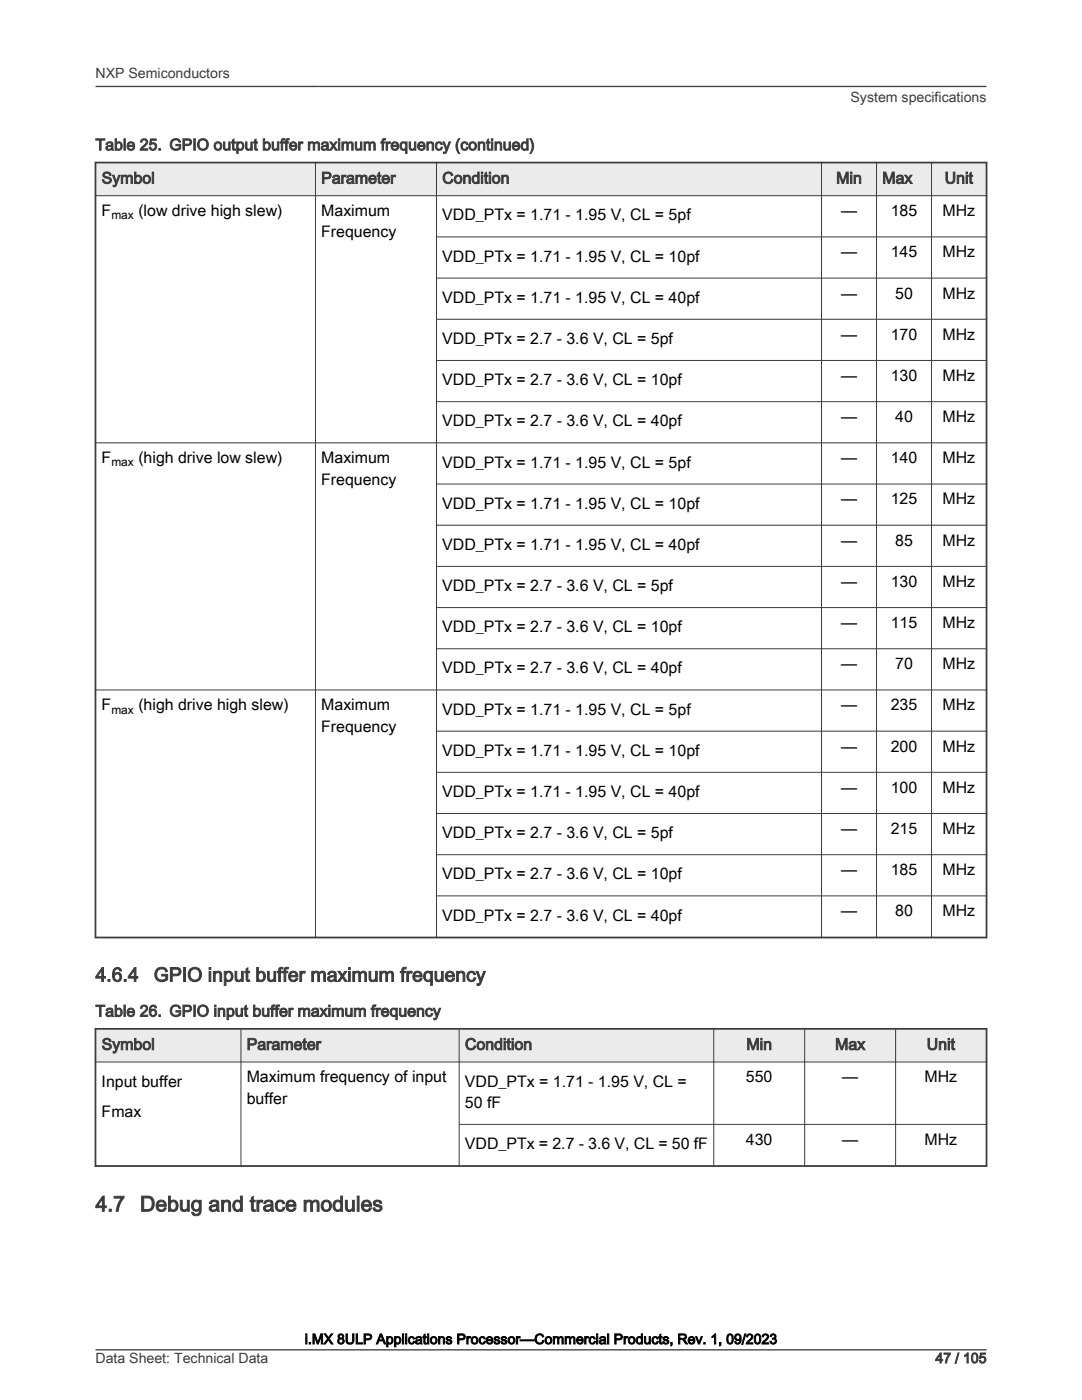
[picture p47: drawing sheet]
<svg xmlns="http://www.w3.org/2000/svg" width="216mm" height="279mm" viewBox="0 0 216 279" stroke-linecap="round" stroke-linejoin="round" font-family="sans-serif">
<defs><g id="words">
<g font-size="4.2" fill="#3c3c3c">
<text x="19" y="241.7">4.7</text>
<text x="27.9" y="241.7">Debug and trace modules</text>
</g>
<g font-size="3.9" fill="#3c3c3c">
<text x="19" y="195.9">4.6.4</text>
<text x="30.7" y="195.9">GPIO input buffer maximum frequency</text>
</g>
<g font-size="3.2" fill="#3c3c3c">
<text x="19" y="30">Table 25. GPIO output buffer maximum frequency (continued)</text>
<text x="20.3" y="36.6">Symbol</text>
<text x="64.1" y="36.6">Parameter</text>
<text x="88.2" y="36.6">Condition</text>
<text x="166.9" y="36.6">Min</text>
<text x="176" y="36.6">Max</text>
<text x="188.5" y="36.6">Unit</text>
<text x="19" y="202.9">Table 26. GPIO input buffer maximum frequency</text>
<text x="20.3" y="209.5">Symbol</text>
<text x="49.2" y="209.5">Parameter</text>
<text x="92.8" y="209.5">Condition</text>
<text x="148.9" y="209.5">Min</text>
<text x="166.6" y="209.5">Max</text>
<text x="184.9" y="209.5">Unit</text>
</g>
<g font-size="3.2">
<text x="20.3" y="43.1">F</text>
<text x="27.6" y="43.1">(low drive high slew)</text>
<text x="64.1" y="43.1">Maximum</text>
<text x="64.1" y="47.4">Frequency</text>
<text x="88.2" y="44">VDD_PTx = 1.71 - 1.95 V, CL = 5pf</text>
<text x="167.8" y="43.1">—</text>
<text x="177.7" y="43.1">185</text>
<text x="188.1" y="43.1">MHz</text>
<text x="88.2" y="52.2">VDD_PTx = 1.71 - 1.95 V, CL = 10pf</text>
<text x="167.8" y="51.4">—</text>
<text x="177.7" y="51.4">145</text>
<text x="188.1" y="51.4">MHz</text>
<text x="167.8" y="59.6">—</text>
<text x="178.6" y="59.6">50</text>
<text x="188.1" y="59.6">MHz</text>
<text x="88.2" y="60.4">VDD_PTx = 1.71 - 1.95 V, CL = 40pf</text>
<text x="88.2" y="68.7">VDD_PTx = 2.7 - 3.6 V, CL = 5pf</text>
<text x="167.8" y="67.8">—</text>
<text x="177.7" y="67.8">170</text>
<text x="188.1" y="67.8">MHz</text>
<text x="88.2" y="76.9">VDD_PTx = 2.7 - 3.6 V, CL = 10pf</text>
<text x="167.8" y="76">—</text>
<text x="177.7" y="76">130</text>
<text x="188.1" y="76">MHz</text>
<text x="88.2" y="85.1">VDD_PTx = 2.7 - 3.6 V, CL = 40pf</text>
<text x="167.8" y="84.2">—</text>
<text x="178.6" y="84.2">40</text>
<text x="188.1" y="84.2">MHz</text>
<text x="20.3" y="92.5">F</text>
<text x="27.6" y="92.5">(high drive low slew)</text>
<text x="64.1" y="92.5">Maximum</text>
<text x="88.2" y="93.3">VDD_PTx = 1.71 - 1.95 V, CL = 5pf</text>
<text x="167.8" y="92.5">—</text>
<text x="177.7" y="92.5">140</text>
<text x="188.1" y="92.5">MHz</text>
<text x="64.1" y="96.7">Frequency</text>
<text x="88.2" y="101.5">VDD_PTx = 1.71 - 1.95 V, CL = 10pf</text>
<text x="167.8" y="100.7">—</text>
<text x="177.7" y="100.7">125</text>
<text x="188.1" y="100.7">MHz</text>
<text x="88.2" y="109.7">VDD_PTx = 1.71 - 1.95 V, CL = 40pf</text>
<text x="167.8" y="108.9">—</text>
<text x="178.6" y="108.9">85</text>
<text x="188.1" y="108.9">MHz</text>
<text x="88.2" y="118">VDD_PTx = 2.7 - 3.6 V, CL = 5pf</text>
<text x="167.8" y="117.1">—</text>
<text x="177.7" y="117.1">130</text>
<text x="188.1" y="117.1">MHz</text>
<text x="167.8" y="125.3">—</text>
<text x="177.7" y="125.3">115</text>
<text x="188.1" y="125.3">MHz</text>
<text x="88.2" y="126.2">VDD_PTx = 2.7 - 3.6 V, CL = 10pf</text>
<text x="88.2" y="134.4">VDD_PTx = 2.7 - 3.6 V, CL = 40pf</text>
<text x="167.8" y="133.6">—</text>
<text x="178.6" y="133.6">70</text>
<text x="188.1" y="133.6">MHz</text>
<text x="20.3" y="141.8">F</text>
<text x="27.6" y="141.8">(high drive high slew)</text>
<text x="64.1" y="141.8">Maximum</text>
<text x="88.2" y="142.6">VDD_PTx = 1.71 - 1.95 V, CL = 5pf</text>
<text x="167.8" y="141.8">—</text>
<text x="177.7" y="141.8">235</text>
<text x="188.1" y="141.8">MHz</text>
<text x="64.1" y="146">Frequency</text>
<text x="88.2" y="150.8">VDD_PTx = 1.71 - 1.95 V, CL = 10pf</text>
<text x="167.8" y="150">—</text>
<text x="177.7" y="150">200</text>
<text x="188.1" y="150">MHz</text>
<text x="88.2" y="159.1">VDD_PTx = 1.71 - 1.95 V, CL = 40pf</text>
<text x="167.8" y="158.2">—</text>
<text x="177.7" y="158.2">100</text>
<text x="188.1" y="158.2">MHz</text>
<text x="88.2" y="167.3">VDD_PTx = 2.7 - 3.6 V, CL = 5pf</text>
<text x="167.8" y="166.4">—</text>
<text x="177.7" y="166.4">215</text>
<text x="188.1" y="166.4">MHz</text>
<text x="88.2" y="175.5">VDD_PTx = 2.7 - 3.6 V, CL = 10pf</text>
<text x="167.8" y="174.7">—</text>
<text x="177.7" y="174.7">185</text>
<text x="188.1" y="174.7">MHz</text>
<text x="88.2" y="183.7">VDD_PTx = 2.7 - 3.6 V, CL = 40pf</text>
<text x="167.8" y="182.9">—</text>
<text x="178.6" y="182.9">80</text>
<text x="188.1" y="182.9">MHz</text>
<text x="20.3" y="216.9">Input buffer</text>
<text x="49.2" y="216">Maximum frequency of input</text>
<text x="49.2" y="220.3">buffer</text>
<text x="92.8" y="216.9">VDD_PTx = 1.71 - 1.95 V, CL =</text>
<text x="92.8" y="221.1">50 fF</text>
<text x="148.8" y="216">550</text>
<text x="168" y="216">—</text>
<text x="184.5" y="216">MHz</text>
<text x="20.3" y="223">Fmax</text>
<text x="92.8" y="229.3">VDD_PTx = 2.7 - 3.6 V, CL = 50 fF</text>
<text x="148.8" y="228.5">430</text>
<text x="168" y="228.5">—</text>
<text x="184.5" y="228.5">MHz</text>
</g>
<g font-size="2.8" fill="#3c3c3c">
<text x="19" y="15.6">NXP Semiconductors</text>
<text x="169.7" y="20.4">System specifications</text>
<text x="19" y="272">Data Sheet: Technical Data</text>
<text x="186.7" y="272">47 / 105</text>
</g>
<text font-size="2.8" x="60.8" y="268.2">i.MX 8ULP Applications Processor—Commercial Products, Rev. 1, 09/2023</text>
<g font-size="2.4">
<text x="22.2" y="43.8">max</text>
<text x="22.2" y="93.1">max</text>
<text x="22.2" y="142.4">max</text>
</g>
</g></defs>
<path d="M19 32.4h177.8v6.7h-177.8z" fill-rule="evenodd" fill="#ebebeb"/>
<path d="M18.9 32.4h178.1M19 32.3v155M196.8 32.3v155M197 187.1h-178.1" fill="none" stroke="#3c3c3c" stroke-width=".35"/>
<g fill="none" stroke="#3c3c3c" stroke-width=".2">
<path d="M18.9 39.1h178.1M63 32.3v155M87.1 32.3v155M163.9 32.3v155M174.9 32.3v155M185.9 32.3v155M87.1 47.3h109.9M87.1 55.5h109.9M87.1 63.7h109.9M87.1 71.9h109.9M18.9 88.4h178.1M87.1 80.2h109.9"/>
<path d="M87.1 96.6h109.9M87.1 104.8h109.9M87.1 113h109.9M18.9 137.7h178.1M87.1 121.3h109.9M87.1 129.5h109.9M87.1 145.9h109.9M87.1 154.1h109.9M87.1 162.4h109.9M87.1 170.6h109.9M87.1 178.8h109.9"/>
</g>
<path d="M19 205.3h177.8v6.6h-177.8z" fill-rule="evenodd" fill="#ebebeb"/>
<path d="M18.9 205.3h178.1M19 205.2v27.7M196.8 205.2v27.7M18.9 232.7h178.1" fill="none" stroke="#3c3c3c" stroke-width=".35"/>
<path d="M18.9 211.9h178.1M48.1 205.2v27.7M91.6 205.2v27.7M142.4 205.2v27.7M160.6 205.2v27.7M178.7 205.2v27.7M91.6 224.4h105.4" fill="none" stroke="#3c3c3c" stroke-width=".2"/>
<path d="M19 17.3h177.8M19 269.4h177.8" fill="none" stroke="#3c3c3c" stroke-width=".26"/>
<use href="#words"/>
</svg>
